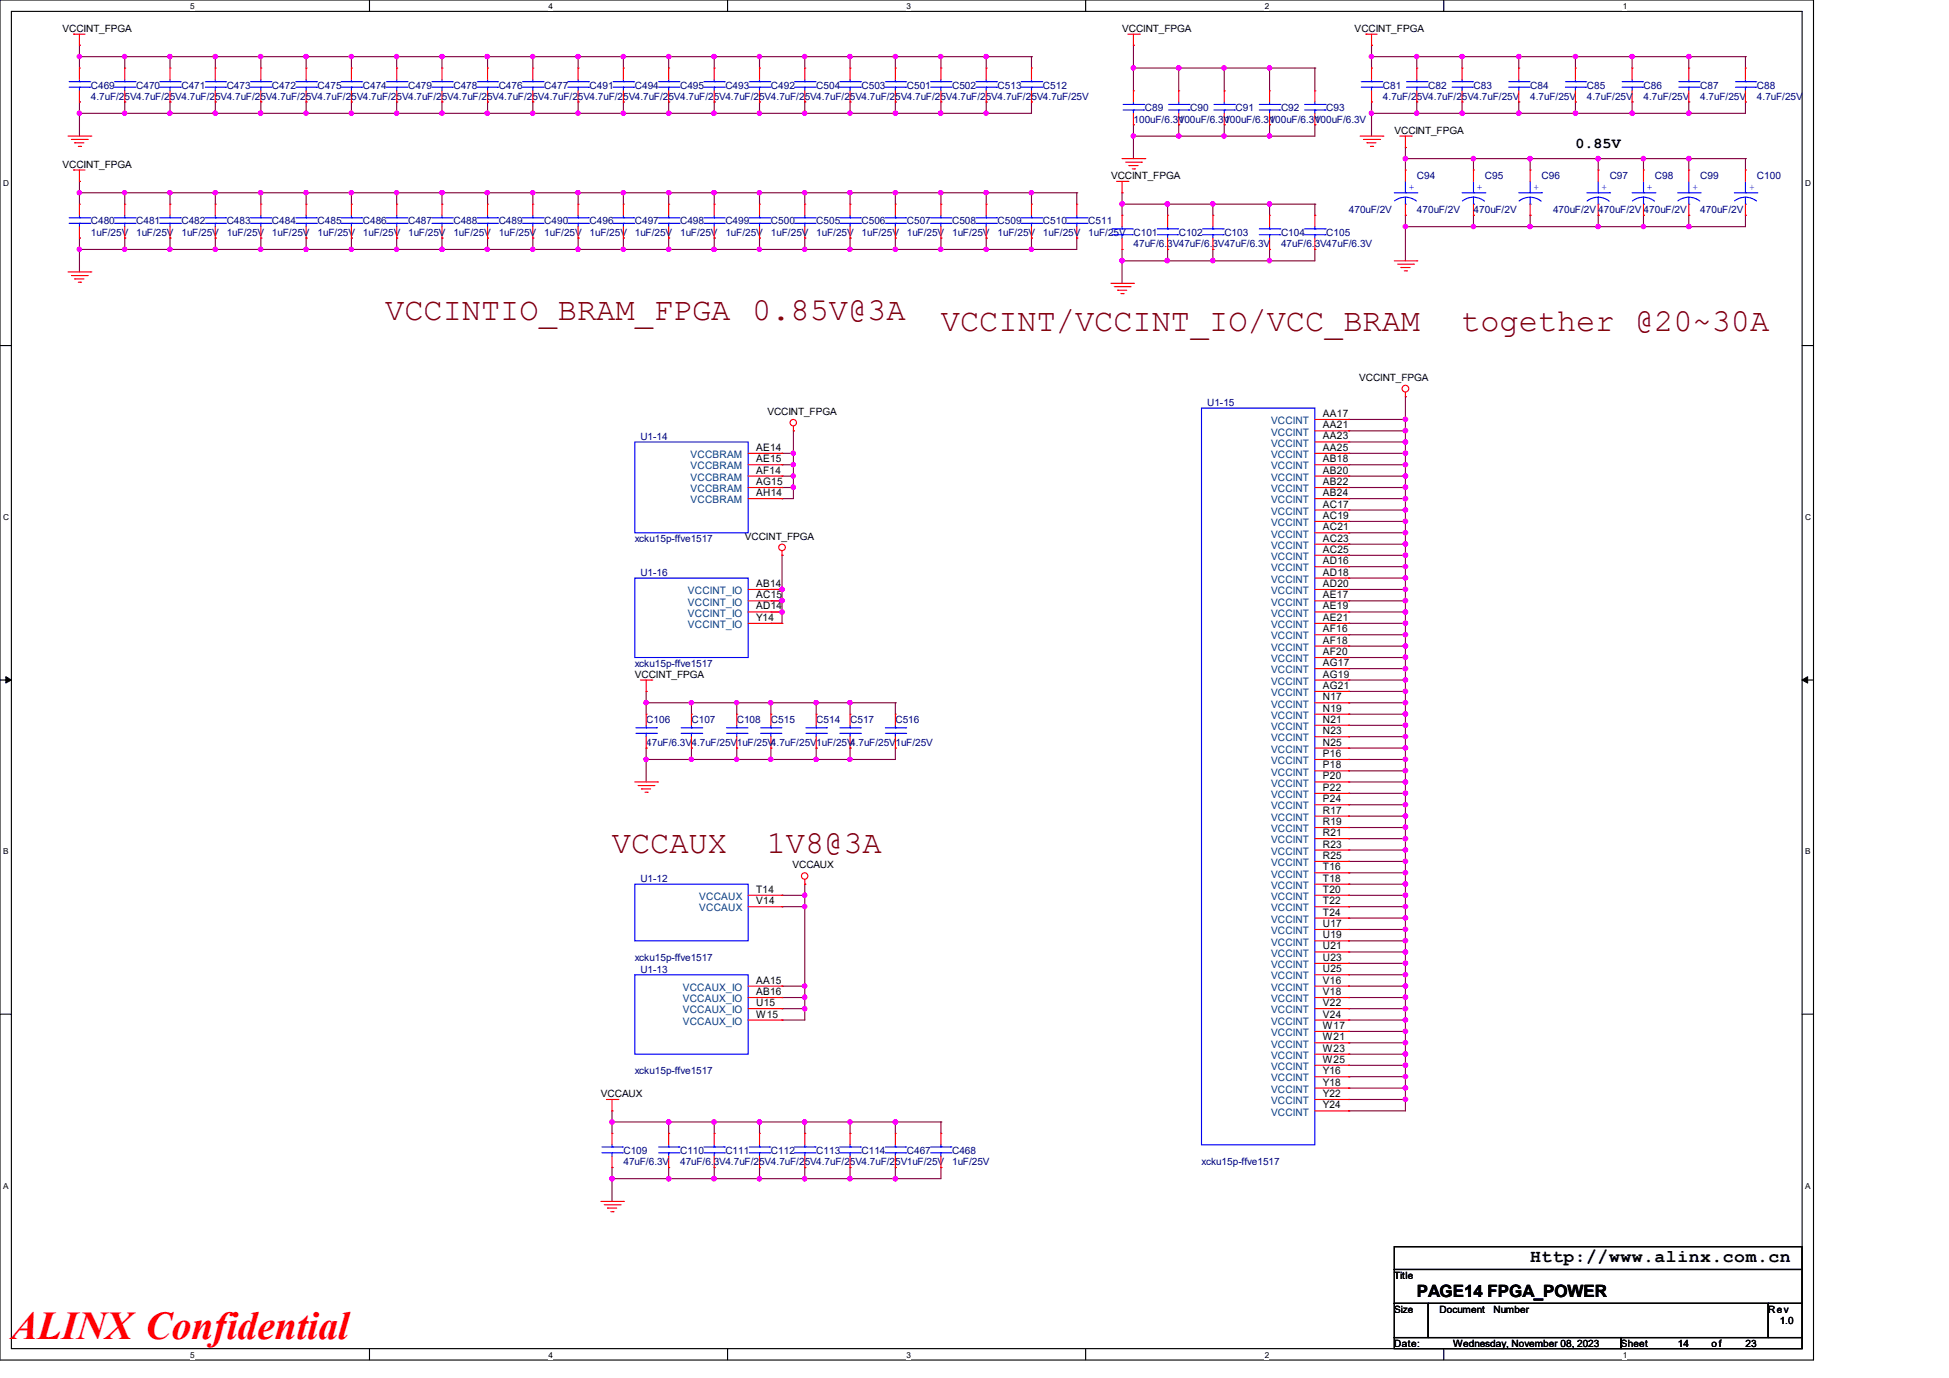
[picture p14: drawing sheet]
<svg xmlns="http://www.w3.org/2000/svg" width="297mm" height="210mm" viewBox="0 0 297 210" stroke-linecap="round" stroke-linejoin="round" font-family="sans-serif">
<defs><g id="words">
<text font-size="6" fill="#f00" x="1.7" y="204">ALINX Confidential</text>
<g font-size="4.9" fill="#800000">
<text x="58.7" y="48.8">VCCINTIO_BRAM_FPGA 0.85V@3A</text>
<text x="143.4" y="50.5">VCCINT/VCCINT_IO/VCC_BRAM</text>
<text x="222.7" y="50.5">together @20~30A</text>
<text x="93.3" y="130">VCCAUX</text>
<text x="116.8" y="130">1V8@3A</text>
</g>
<text font-size="2.8" x="233.2" y="192.3">Http://www.alinx.com.cn</text>
<text font-size="2.6" x="215.9" y="197.6">PAGE14 FPGA_POWER</text>
<text font-size="2.3" x="240.1" y="22.6">0.85V</text>
<g font-size="1.6" fill="#004080">
<text x="193.7" y="64.6">VCCINT</text>
<text x="105.2" y="69.8">VCCBRAM</text>
<text x="105.2" y="71.5">VCCBRAM</text>
<text x="193.7" y="66.4">VCCINT</text>
<text x="193.7" y="68.1">VCCINT</text>
<text x="193.7" y="69.8">VCCINT</text>
<text x="193.7" y="71.5">VCCINT</text>
<text x="105.2" y="73.3">VCCBRAM</text>
<text x="105.2" y="75">VCCBRAM</text>
<text x="105.2" y="76.7">VCCBRAM</text>
<text x="193.7" y="73.3">VCCINT</text>
<text x="193.7" y="75">VCCINT</text>
<text x="193.7" y="76.7">VCCINT</text>
<text x="193.7" y="78.4">VCCINT</text>
<text x="193.7" y="80.2">VCCINT</text>
<text x="193.7" y="81.9">VCCINT</text>
<text x="193.7" y="83.7">VCCINT</text>
<text x="193.7" y="85.3">VCCINT</text>
<text x="193.7" y="87.1">VCCINT</text>
<text x="193.7" y="88.8">VCCINT</text>
<text x="104.8" y="90.6">VCCINT_IO</text>
<text x="104.8" y="92.3">VCCINT_IO</text>
<text x="104.8" y="94">VCCINT_IO</text>
<text x="104.8" y="95.7">VCCINT_IO</text>
<text x="193.7" y="90.6">VCCINT</text>
<text x="193.7" y="92.3">VCCINT</text>
<text x="193.7" y="94">VCCINT</text>
<text x="193.7" y="95.7">VCCINT</text>
<text x="193.7" y="97.5">VCCINT</text>
<text x="193.7" y="99.2">VCCINT</text>
<text x="193.7" y="100.9">VCCINT</text>
<text x="193.7" y="102.6">VCCINT</text>
<text x="193.7" y="104.4">VCCINT</text>
<text x="193.7" y="106.1">VCCINT</text>
<text x="193.7" y="107.8">VCCINT</text>
<text x="193.7" y="109.6">VCCINT</text>
<text x="193.7" y="111.3">VCCINT</text>
<text x="193.7" y="113">VCCINT</text>
<text x="193.7" y="114.7">VCCINT</text>
<text x="193.7" y="116.5">VCCINT</text>
<text x="193.7" y="118.2">VCCINT</text>
<text x="193.7" y="119.9">VCCINT</text>
<text x="193.7" y="121.6">VCCINT</text>
<text x="193.7" y="123.4">VCCINT</text>
<text x="193.7" y="125.1">VCCINT</text>
<text x="193.7" y="126.8">VCCINT</text>
<text x="193.7" y="128.5">VCCINT</text>
<text x="193.7" y="130.3">VCCINT</text>
<text x="193.7" y="132">VCCINT</text>
<text x="106.6" y="137.2">VCCAUX</text>
<text x="193.7" y="133.7">VCCINT</text>
<text x="193.7" y="135.5">VCCINT</text>
<text x="193.7" y="137.2">VCCINT</text>
<text x="106.6" y="138.9">VCCAUX</text>
<text x="193.7" y="138.9">VCCINT</text>
<text x="193.7" y="140.6">VCCINT</text>
<text x="193.7" y="142.4">VCCINT</text>
<text x="193.7" y="144.1">VCCINT</text>
<text x="193.7" y="145.8">VCCINT</text>
<text x="193.7" y="147.5">VCCINT</text>
<text x="193.7" y="149.3">VCCINT</text>
<text x="104.1" y="151">VCCAUX_IO</text>
<text x="104.1" y="152.7">VCCAUX_IO</text>
<text x="104.1" y="154.4">VCCAUX_IO</text>
<text x="193.7" y="151">VCCINT</text>
<text x="193.7" y="152.7">VCCINT</text>
<text x="193.7" y="154.4">VCCINT</text>
<text x="104.1" y="156.2">VCCAUX_IO</text>
<text x="193.7" y="156.2">VCCINT</text>
<text x="193.7" y="157.9">VCCINT</text>
<text x="193.7" y="159.6">VCCINT</text>
<text x="193.7" y="161.4">VCCINT</text>
<text x="193.7" y="163.1">VCCINT</text>
<text x="193.7" y="164.8">VCCINT</text>
<text x="193.7" y="166.5">VCCINT</text>
<text x="193.7" y="168.3">VCCINT</text>
<text x="193.7" y="170">VCCINT</text>
</g>
<g font-size="1.6">
<text x="201.6" y="63.5">AA17</text>
<text x="201.6" y="65.3">AA21</text>
<text x="115.2" y="68.7">AE14</text>
<text x="115.2" y="70.4">AE15</text>
<text x="201.6" y="67">AA23</text>
<text x="201.6" y="68.7">AA25</text>
<text x="201.6" y="70.4">AB18</text>
<text x="115.2" y="72.2">AF14</text>
<text x="115.2" y="73.9">AG15</text>
<text x="115.2" y="75.6">AH14</text>
<text x="201.6" y="72.2">AB20</text>
<text x="201.6" y="73.9">AB22</text>
<text x="201.6" y="75.6">AB24</text>
<text x="201.6" y="77.3">AC17</text>
<text x="201.6" y="79.1">AC19</text>
<text x="201.6" y="80.8">AC21</text>
<text x="201.6" y="82.6">AC23</text>
<text x="115.2" y="89.5">AB14</text>
<text x="201.6" y="84.2">AC25</text>
<text x="201.6" y="86">AD16</text>
<text x="201.6" y="87.7">AD18</text>
<text x="201.6" y="89.5">AD20</text>
<text x="115.2" y="91.2">AC15</text>
<text x="115.2" y="92.9">AD14</text>
<text x="115.2" y="94.6">Y14</text>
<text x="201.6" y="91.2">AE17</text>
<text x="201.6" y="92.9">AE19</text>
<text x="201.6" y="94.6">AE21</text>
<text x="201.6" y="96.4">AF16</text>
<text x="201.6" y="98.1">AF18</text>
<text x="201.6" y="99.8">AF20</text>
<text x="201.6" y="101.5">AG17</text>
<text x="201.6" y="103.3">AG19</text>
<text x="201.6" y="105">AG21</text>
<text x="201.6" y="106.7">N17</text>
<text x="201.6" y="108.5">N19</text>
<text x="201.6" y="110.2">N21</text>
<text x="201.6" y="111.9">N23</text>
<text x="201.6" y="113.6">N25</text>
<text x="201.6" y="115.4">P16</text>
<text x="201.6" y="117.1">P18</text>
<text x="201.6" y="118.8">P20</text>
<text x="201.6" y="120.5">P22</text>
<text x="201.6" y="122.3">P24</text>
<text x="201.6" y="124">R17</text>
<text x="201.6" y="125.7">R19</text>
<text x="201.6" y="127.4">R21</text>
<text x="201.6" y="129.2">R23</text>
<text x="201.6" y="130.9">R25</text>
<text x="115.2" y="136.1">T14</text>
<text x="115.2" y="137.8">V14</text>
<text x="201.6" y="132.6">T16</text>
<text x="201.6" y="134.4">T18</text>
<text x="201.6" y="136.1">T20</text>
<text x="201.6" y="137.8">T22</text>
<text x="201.6" y="139.5">T24</text>
<text x="201.6" y="141.3">U17</text>
<text x="201.6" y="143">U19</text>
<text x="115.2" y="149.9">AA15</text>
<text x="201.6" y="144.7">U21</text>
<text x="201.6" y="146.4">U23</text>
<text x="201.6" y="148.2">U25</text>
<text x="201.6" y="149.9">V16</text>
<text x="115.2" y="151.6">AB16</text>
<text x="115.2" y="153.3">U15</text>
<text x="115.2" y="155.1">W15</text>
<text x="201.6" y="151.6">V18</text>
<text x="201.6" y="153.3">V22</text>
<text x="201.6" y="155.1">V24</text>
<text x="201.6" y="156.8">W17</text>
<text x="201.6" y="158.5">W21</text>
<text x="201.6" y="160.3">W23</text>
<text x="201.6" y="162">W25</text>
<text x="201.6" y="163.7">Y16</text>
<text x="201.6" y="165.4">Y18</text>
<text x="201.6" y="167.2">Y22</text>
<text x="201.6" y="168.9">Y24</text>
</g>
<g font-size="1.5">
<text x="9.5" y="4.9">VCCINT_FPGA</text>
<text x="171" y="4.9">VCCINT_FPGA</text>
<text x="206.4" y="4.9">VCCINT_FPGA</text>
<text x="212.5" y="20.4">VCCINT_FPGA</text>
<text x="9.5" y="25.6">VCCINT_FPGA</text>
<text x="169.3" y="27.3">VCCINT_FPGA</text>
<text x="207.1" y="58">VCCINT_FPGA</text>
<text x="116.9" y="63.2">VCCINT_FPGA</text>
<text x="113.5" y="82.3">VCCINT_FPGA</text>
<text x="96.7" y="103.3">VCCINT_FPGA</text>
<text x="120.7" y="132.3">VCCAUX</text>
<text x="91.6" y="167.2">VCCAUX</text>
<text x="212.5" y="194.9">Title</text>
<text x="212.5" y="200">Size</text>
<text x="219.4" y="200">Document</text>
<text x="227.6" y="200">Number</text>
<text x="269.4" y="200">Rev</text>
<text x="271.2" y="201.8">1.0</text>
<text x="212.5" y="205.2">Date:</text>
<text x="221.5" y="205.2">Wednesday, November 08, 2023</text>
<text x="247" y="205.2">Sheet</text>
<text x="255.7" y="205.2">14</text>
<text x="260.8" y="205.2">of</text>
<text x="266" y="205.2">23</text>
</g>
<g font-size="1.5" fill="#000080">
<text x="13.8" y="13.5">C469</text>
<text x="13.8" y="15.2">4.7uF/25V4.7uF/25V4.7uF/25V4.7uF/25V4.7uF/25V4.7uF/25V4.7uF/25V4.7uF/25V4.7uF/25V4.7uF/25V4.7uF/25V4.7uF/25V4.7uF/25V4.7uF/25V4.7uF/25V4.7uF/25V4.7uF/25V4.7uF/25V4.7uF/25V4.7uF/25V4.7uF/25V4.7uF/25V</text>
<text x="20.7" y="13.5">C470</text>
<text x="27.6" y="13.5">C471</text>
<text x="34.5" y="13.5">C473</text>
<text x="41.4" y="13.5">C472</text>
<text x="48.4" y="13.5">C475</text>
<text x="55.3" y="13.5">C474</text>
<text x="62.2" y="13.5">C479</text>
<text x="69.1" y="13.5">C478</text>
<text x="76" y="13.5">C476</text>
<text x="82.9" y="13.5">C477</text>
<text x="89.8" y="13.5">C491</text>
<text x="96.7" y="13.5">C494</text>
<text x="103.6" y="13.5">C495</text>
<text x="110.5" y="13.5">C493</text>
<text x="117.5" y="13.5">C492</text>
<text x="124.4" y="13.5">C504</text>
<text x="131.3" y="13.5">C503</text>
<text x="138.2" y="13.5">C501</text>
<text x="145.1" y="13.5">C502</text>
<text x="152" y="13.5">C513</text>
<text x="158.9" y="13.5">C512</text>
<text x="174.5" y="16.9">C89</text>
<text x="181.4" y="16.9">C90</text>
<text x="188.3" y="16.9">C91</text>
<text x="195.2" y="16.9">C92</text>
<text x="202.1" y="16.9">C93</text>
<text x="210.7" y="13.5">C81</text>
<text x="210.7" y="15.2">4.7uF/25V4.7uF/25V4.7uF/25V</text>
<text x="217.6" y="13.5">C82</text>
<text x="224.5" y="13.5">C83</text>
<text x="233.2" y="13.5">C84</text>
<text x="233.2" y="15.2">4.7uF/25V</text>
<text x="241.8" y="13.5">C85</text>
<text x="241.8" y="15.2">4.7uF/25V</text>
<text x="250.5" y="13.5">C86</text>
<text x="250.5" y="15.2">4.7uF/25V</text>
<text x="259.1" y="13.5">C87</text>
<text x="259.1" y="15.2">4.7uF/25V</text>
<text x="267.7" y="13.5">C88</text>
<text x="267.7" y="15.2">4.7uF/25V</text>
<text x="172.7" y="18.7">100uF/6.3V</text>
<text x="179.6" y="18.7">100uF/6.3V</text>
<text x="186.6" y="18.7">100uF/6.3V</text>
<text x="193.5" y="18.7">100uF/6.3V</text>
<text x="200.4" y="18.7">100uF/6.3V</text>
<text x="215.9" y="27.3">C94</text>
<text x="226.3" y="27.3">C95</text>
<text x="234.9" y="27.3">C96</text>
<text x="245.3" y="27.3">C97</text>
<text x="252.2" y="27.3">C98</text>
<text x="259.1" y="27.3">C99</text>
<text x="267.7" y="27.3">C100</text>
<text x="13.8" y="34.2">C480</text>
<text x="13.8" y="35.9">1uF/25V</text>
<text x="20.7" y="34.2">C481</text>
<text x="20.7" y="35.9">1uF/25V</text>
<text x="27.6" y="34.2">C482</text>
<text x="27.6" y="35.9">1uF/25V</text>
<text x="34.5" y="34.2">C483</text>
<text x="34.5" y="35.9">1uF/25V</text>
<text x="41.4" y="34.2">C484</text>
<text x="41.4" y="35.9">1uF/25V</text>
<text x="48.4" y="34.2">C485</text>
<text x="48.4" y="35.9">1uF/25V</text>
<text x="55.3" y="34.2">C486</text>
<text x="55.3" y="35.9">1uF/25V</text>
<text x="62.2" y="34.2">C487</text>
<text x="62.2" y="35.9">1uF/25V</text>
<text x="69.1" y="34.2">C488</text>
<text x="69.1" y="35.9">1uF/25V</text>
<text x="76" y="34.2">C489</text>
<text x="76" y="35.9">1uF/25V</text>
<text x="82.9" y="34.2">C490</text>
<text x="82.9" y="35.9">1uF/25V</text>
<text x="89.8" y="34.2">C496</text>
<text x="89.8" y="35.9">1uF/25V</text>
<text x="96.7" y="34.2">C497</text>
<text x="96.7" y="35.9">1uF/25V</text>
<text x="103.6" y="34.2">C498</text>
<text x="103.6" y="35.9">1uF/25V</text>
<text x="110.5" y="34.2">C499</text>
<text x="110.5" y="35.9">1uF/25V</text>
<text x="117.5" y="34.2">C500</text>
<text x="117.5" y="35.9">1uF/25V</text>
<text x="124.4" y="34.2">C505</text>
<text x="124.4" y="35.9">1uF/25V</text>
<text x="131.3" y="34.2">C506</text>
<text x="131.3" y="35.9">1uF/25V</text>
<text x="138.2" y="34.2">C507</text>
<text x="138.2" y="35.9">1uF/25V</text>
<text x="145.1" y="34.2">C508</text>
<text x="145.1" y="35.9">1uF/25V</text>
<text x="152" y="34.2">C509</text>
<text x="152" y="35.9">1uF/25V</text>
<text x="158.9" y="34.2">C510</text>
<text x="158.9" y="35.9">1uF/25V</text>
<text x="165.8" y="34.2">C511</text>
<text x="165.8" y="35.9">1uF/25V</text>
<text x="172.7" y="35.9">C101</text>
<text x="179.6" y="35.9">C102</text>
<text x="186.6" y="35.9">C103</text>
<text x="195.2" y="35.9">C104</text>
<text x="202.1" y="35.9">C105</text>
<text x="205.5" y="32.5">470uF/2V</text>
<text x="215.9" y="32.5">470uF/2V</text>
<text x="224.5" y="32.5">470uF/2V</text>
<text x="236.7" y="32.5">470uF/2V 470uF/2V 470uF/2V</text>
<text x="259.1" y="32.5">470uF/2V</text>
<text x="172.7" y="37.7">47uF/6.3V47uF/6.3V47uF/6.3V</text>
<text x="195.2" y="37.7">47uF/6.3V47uF/6.3V</text>
<text x="183.9" y="61.8">U1-15</text>
<text x="97.6" y="67.1">U1-14</text>
<text x="96.7" y="82.6">xcku15p-ffve1517</text>
<text x="97.6" y="87.8">U1-16</text>
<text x="96.7" y="101.6">xcku15p-ffve1517</text>
<text x="98.5" y="110.2">C106</text>
<text x="98.5" y="113.7">47uF/6.3V4.7uF/25V1uF/25V4.7uF/25V1uF/25V4.7uF/25V1uF/25V</text>
<text x="105.4" y="110.2">C107</text>
<text x="112.3" y="110.2">C108</text>
<text x="117.5" y="110.2">C515</text>
<text x="124.4" y="110.2">C514</text>
<text x="129.5" y="110.2">C517</text>
<text x="136.4" y="110.2">C516</text>
<text x="97.6" y="134.4">U1-12</text>
<text x="96.7" y="146.5">xcku15p-ffve1517</text>
<text x="97.6" y="148.2">U1-13</text>
<text x="96.7" y="163.7">xcku15p-ffve1517</text>
<text x="95" y="175.9">C109</text>
<text x="95" y="177.6">47uF/6.3V</text>
<text x="103.6" y="175.9">C110</text>
<text x="103.6" y="177.6">47uF/6.3V4.7uF/25V4.7uF/25V4.7uF/25V4.7uF/25V1uF/25V</text>
<text x="110.5" y="175.9">C111</text>
<text x="117.5" y="175.9">C112</text>
<text x="124.4" y="175.9">C113</text>
<text x="131.3" y="175.9">C114</text>
<text x="138.2" y="175.9">C467</text>
<text x="145.1" y="175.9">C468</text>
<text x="145.1" y="177.6">1uF/25V</text>
<text x="183.1" y="177.6">xcku15p-ffve1517</text>
</g>
<g font-size="1.4" fill="#00f">
<text x="214.7" y="29">+</text>
<text x="225" y="29">+</text>
<text x="233.7" y="29">+</text>
<text x="244" y="29">+</text>
<text x="250.9" y="29">+</text>
<text x="257.9" y="29">+</text>
<text x="266.5" y="29">+</text>
</g>
<g font-size="1.3">
<text x="29" y="1.3">5</text>
<text x="83.6" y="1.3">4</text>
<text x="138.1" y="1.3">3</text>
<text x="192.7" y="1.3">2</text>
<text x="247.3" y="1.3">1</text>
<text x=".5" y="28.3">D</text>
<text x="275.1" y="28.3">D</text>
<text x=".5" y="79.2">C</text>
<text x="275.1" y="79.2">C</text>
<text x=".5" y="130.2">B</text>
<text x="275.1" y="130.2">B</text>
<text x=".5" y="181.1">A</text>
<text x="275.1" y="181.1">A</text>
<text x="29" y="206.9">5</text>
<text x="83.6" y="206.9">4</text>
<text x="138.1" y="206.9">3</text>
<text x="192.7" y="206.9">2</text>
<text x="247.3" y="206.9">1</text>
</g>
</g></defs>
<path d="M0 0h276.4v207.3h-276.4zM1.7 1.7h272.9v203.8h-272.9z" fill="none" stroke="#000" stroke-width=".17"/>
<g fill="#fff">
<path d="M29 .2h.7v1.4h-.7z"/>
<path d="M29 205.7h.7v1.4h-.7z"/>
</g>
<path d="M56.3 0v1.7M56.3 205.5v1.8" fill="none" stroke="#000" stroke-width=".17"/>
<g fill="#fff">
<path d="M83.6 .2h.6v1.4h-.6z"/>
<path d="M83.6 205.7h.6v1.4h-.6z"/>
</g>
<path d="M110.9 0v1.7M110.9 205.5v1.8" fill="none" stroke="#000" stroke-width=".17"/>
<g fill="#fff">
<path d="M138.1 .2h.7v1.4h-.7z"/>
<path d="M138.1 205.7h.7v1.4h-.7z"/>
</g>
<path d="M165.4 0v1.7M165.4 205.5v1.8" fill="none" stroke="#000" stroke-width=".17"/>
<g fill="#fff">
<path d="M192.7 .2h.7v1.4h-.7z"/>
<path d="M192.7 205.7h.7v1.4h-.7z"/>
</g>
<path d="M220 0v1.7M220 205.5v1.8" fill="none" stroke="#000" stroke-width=".17"/>
<g fill="#fff">
<path d="M247.3 .2h.6v1.4h-.6z"/>
<path d="M247.3 205.7h.6v1.4h-.6z"/>
<path d="M.5 27.2h.9v1.4h-.9z"/>
<path d="M275.1 27.2h.9v1.4h-.9z"/>
<path d="M.5 78.1h.9v1.4h-.9z"/>
<path d="M275.1 78.1h.9v1.4h-.9z"/>
</g>
<path d="M0 52.7h1.7M274.6 52.7h1.8" fill="none" stroke="#000" stroke-width=".17"/>
<g fill="#fff">
<path d="M.5 129.1h.8v1.4h-.8z"/>
<path d="M275.1 129.1h.8v1.4h-.8z"/>
</g>
<path d="M0 103.6h1.7M274.6 103.6h1.8" fill="none" stroke="#000" stroke-width=".17"/>
<path d="M.9 103.1l.8 .5-.8 .5zM274.6 103.6l.9-.5v1z" fill="#000" stroke="#000" stroke-width=".15"/>
<g fill="#fff">
<path d="M.5 180h.8v1.4h-.8z"/>
<path d="M275.1 180h.8v1.4h-.8z"/>
</g>
<path d="M0 154.6h1.7M274.6 154.6h1.8M212.5 190h62.1v3.5h-62.1zM212.5 193.5h62.1v5.1h-62.1zM212.5 198.6h5.1v5.2h-5.1zM217.6 198.6h51.9v5.2h-51.9zM269.5 198.6h5.1v5.2h-5.1zM212.5 203.8h34.5v1.7h-34.5zM247 203.8h27.6v1.7h-27.6z" fill="none" stroke="#000" stroke-width=".17"/>
<g fill="none" stroke="#800040" stroke-width=".17">
<path d="M12.1 8.6h.1M12.1 6.9h.1M12.1 15.5h.1M12.1 17.3h.1M12.1 8.6h145.1M12.1 6.9v3.5M12.1 15.5v5.2M19 8.6h.1M19 15.5h.1M19 17.3h.1M19 8.6v1.8M19 15.5v1.8"/>
<path d="M25.9 8.6h.1M25.9 15.5h.1M25.9 17.3h.1M25.9 8.6v1.8M25.9 15.5v1.8M32.8 8.6h.1M32.8 15.5h.1M32.8 17.3h.1M32.8 8.6v1.8M32.8 15.5v1.8M39.8 8.6h.1M39.8 15.5h.1"/>
<path d="M39.8 17.3h.1M39.8 8.6v1.8M39.8 15.5v1.8M46.7 8.6h.1M46.7 17.3h.1M46.7 15.5h.1M46.7 8.6v1.8M46.7 15.5v1.8M53.6 8.6h.1M53.6 15.5h.1M53.6 17.3h.1M53.6 8.6v1.8"/>
<path d="M53.6 15.5v1.8M60.5 8.6h.1M60.5 17.3h.1M60.5 15.5h.1M60.5 8.6v1.8M60.5 15.5v1.8M67.4 8.6h.1M67.4 17.3h.1M67.4 15.5h.1M67.4 8.6v1.8M67.4 15.5v1.8M74.3 8.6h.1"/>
<path d="M74.3 15.5h.1M74.3 17.3h.1M74.3 8.6v1.8M74.3 15.5v1.8M81.2 8.6h.1M81.2 15.5h.1M81.2 17.3h.1M81.2 8.6v1.8M81.2 15.5v1.8M88.1 8.6h.1M88.1 15.5h.1M88.1 17.3h.1"/>
<path d="M88.1 8.6v1.8M88.1 15.5v1.8M95 8.6h.1M95 15.5h.1M95 17.3h.1M95 8.6v1.8M95 15.5v1.8M101.9 8.6h.1M101.9 17.3h.1M101.9 15.5h.1M101.9 8.6v1.8M101.9 15.5v1.8"/>
<path d="M108.8 8.6h.1M108.8 17.3h.1M108.8 15.5h.1M108.8 8.6v1.8M108.8 15.5v1.8M115.7 8.6h.1M115.7 15.5h.1M115.7 17.3h.1M115.7 8.6v1.8M115.7 15.5v1.8M122.6 8.6h.1M122.6 17.3h.1"/>
<path d="M122.6 15.5h.1M122.6 8.6v1.8M122.6 15.5v1.8M129.5 8.6h.1M129.5 17.3h.1M129.5 15.5h.1M129.5 8.6v1.8M129.5 15.5v1.8M136.4 8.6h.1M136.4 15.5h.1M136.4 17.3h.1M136.4 8.6v1.8"/>
<path d="M136.4 15.5v1.8M143.4 8.6h.1M143.4 15.5h.1M143.4 17.3h.1M143.4 8.6v1.8M143.4 15.5v1.8M150.3 8.6h.1M150.3 17.3h.1M150.3 15.5h.1M150.3 8.6v1.8M150.3 15.5v1.8M157.2 15.5h.1"/>
<path d="M157.2 8.6h.1M157.2 15.5v1.8h-145.1M157.2 8.6v1.8M172.7 10.4h.1M172.7 19h.1M172.7 6.9h.1M172.7 6.9v6.9M172.7 19v5.2M172.7 10.4h27.7M179.6 10.4h.1M179.6 19h.1M179.6 10.4v3.4"/>
<path d="M179.6 19v1.7M186.6 10.4h.1M186.6 19h.1M186.6 10.4v3.4M186.6 19v1.7M193.5 10.4h.1M193.5 19h.1M193.5 10.4v3.4M193.5 19v1.7M200.4 10.4h.1M200.4 19h.1M200.4 10.4v3.4"/>
<path d="M200.4 19v1.7h-27.7M209 8.6h.1M209 15.5h.1M209 17.3h.1M209 6.9h.1M209 6.9v3.5M209 15.5v5.2M209 8.6h57M215.9 8.6h.1M215.9 15.5h.1M215.9 17.3h.1M215.9 8.6v1.8"/>
<path d="M215.9 15.5v1.8M222.8 8.6h.1M222.8 15.5h.1M222.8 17.3h.1M222.8 8.6v1.8M222.8 15.5v1.8M231.4 8.6h.1M231.4 15.5h.1M231.4 17.3h.1M231.4 8.6v1.8M231.4 15.5v1.8M240.1 8.6h.1"/>
<path d="M240.1 15.5h.1M240.1 17.3h.1M240.1 8.6v1.8M240.1 15.5v1.8M248.7 8.6h.1M248.7 15.5h.1M248.7 17.3h.1M248.7 8.6v1.8M248.7 15.5v1.8M257.3 8.6h.1M257.3 15.5h.1M257.3 17.3h.1"/>
<path d="M257.3 8.6v1.8M257.3 15.5v1.8M266 8.6h.1M266 15.5h.1M266 8.6v1.8M266 15.5v1.8h-57M12.1 29.4h.1M12.1 27.6h.1M12.1 38h.1M12.1 36.3h.1M12.1 27.6v3.5M12.1 36.3v5.1"/>
<path d="M12.1 29.4h152M19 29.4h.1M19 38h.1M19 36.3h.1M19 29.4v1.7M19 36.3v1.7M25.9 29.4h.1M25.9 36.3h.1M25.9 38h.1M25.9 29.4v1.7M25.9 36.3v1.7M32.8 29.4h.1"/>
<path d="M32.8 36.3h.1M32.8 38h.1M32.8 29.4v1.7M32.8 36.3v1.7M39.8 29.4h.1M39.8 36.3h.1M39.8 38h.1M39.8 29.4v1.7M39.8 36.3v1.7M46.7 29.4h.1M46.7 36.3h.1M46.7 38h.1"/>
<path d="M46.7 29.4v1.7M46.7 36.3v1.7M53.6 38h.1M53.6 36.3h.1M53.6 29.4h.1M53.6 29.4v1.7M53.6 36.3v1.7M60.5 29.4h.1M60.5 36.3h.1M60.5 38h.1M60.5 29.4v1.7M60.5 36.3v1.7"/>
<path d="M67.4 29.4h.1M67.4 36.3h.1M67.4 38h.1M67.4 29.4v1.7M67.4 36.3v1.7M74.3 29.4h.1M74.3 36.3h.1M74.3 38h.1M74.3 29.4v1.7M74.3 36.3v1.7M81.2 29.4h.1M81.2 36.3h.1"/>
<path d="M81.2 38h.1M81.2 29.4v1.7M81.2 36.3v1.7M88.1 29.4h.1M88.1 36.3h.1M88.1 38h.1M88.1 29.4v1.7M88.1 36.3v1.7M95 29.4h.1M95 36.3h.1M95 38h.1M95 29.4v1.7"/>
<path d="M95 36.3v1.7M101.9 29.4h.1M101.9 36.3h.1M101.9 38h.1M101.9 29.4v1.7M101.9 36.3v1.7M108.8 38h.1M108.8 36.3h.1M108.8 29.4h.1M108.8 29.4v1.7M108.8 36.3v1.7M115.7 29.4h.1"/>
<path d="M115.7 36.3h.1M115.7 38h.1M115.7 29.4v1.7M115.7 36.3v1.7M122.6 29.4h.1M122.6 38h.1M122.6 36.3h.1M122.6 29.4v1.7M122.6 36.3v1.7M129.5 29.4h.1M129.5 36.3h.1M129.5 38h.1"/>
<path d="M129.5 29.4v1.7M129.5 36.3v1.7M136.4 29.4h.1M136.4 36.3h.1M136.4 38h.1M136.4 29.4v1.7M136.4 36.3v1.7M143.4 29.4h.1M143.4 36.3h.1M143.4 38h.1M143.4 29.4v1.7M143.4 36.3v1.7"/>
<path d="M150.3 29.4h.1M150.3 36.3h.1M150.3 38h.1M150.3 29.4v1.7M150.3 36.3v1.7M157.2 29.4h.1M157.2 38h.1M157.2 36.3h.1M157.2 29.4v1.7M157.2 36.3v1.7M164.1 29.4h.1M164.1 36.3h.1"/>
<path d="M164.1 36.3v1.7h-152M164.1 29.4v1.7M171 39.8h.1M171 31.1h.1M171 38h.1M171 29.4h.1M171 29.4v3.4M171 38v5.2M171 31.1h29.4M172.7 20.7h.1M177.9 38h.1M177.9 31.1h.1"/>
<path d="M177.9 39.8h.1M177.9 31.1v1.7M177.9 38v1.8M179.6 20.7h.1M184.8 31.1h.1M184.8 38h.1M184.8 39.8h.1M184.8 31.1v1.7M184.8 38v1.8M186.6 20.7h.1M193.5 38h.1M193.5 31.1h.1"/>
<path d="M193.5 39.8h.1M193.5 20.7h.1M193.5 31.1v1.7M193.5 38v1.8M200.4 31.1h.1M200.4 38h.1M200.4 38v1.8h-29.4M200.4 31.1v1.7M214.2 22.5h.1M214.2 24.2h.1M214.2 34.5h.1M214.2 32.8h.1"/>
<path d="M214.2 22.5v3.4M214.2 32.8v7M214.2 24.2h51.8M224.5 24.2h.1M224.5 34.5h.1M224.5 32.8h.1M224.5 24.2v1.7M224.5 32.8v1.7M233.2 24.2h.1M233.2 32.8h.1M233.2 34.5h.1M233.2 24.2v1.7"/>
<path d="M233.2 32.8v1.7M243.5 24.2h.1M243.5 32.8h.1M243.5 34.5h.1M243.5 24.2v1.7M243.5 32.8v1.7M250.4 24.2h.1M250.4 32.8h.1M250.4 34.5h.1M250.4 24.2v1.7M250.4 32.8v1.7M257.3 24.2h.1"/>
<path d="M257.3 34.5h.1M257.3 32.8h.1M257.3 24.2v1.7M257.3 32.8v1.7M266 24.2h.1M266 32.8h.1M266 24.2v1.7M266 32.8v1.7h-51.8M119.2 69.1h.1M119.2 70.8h.1M119.2 72.6h.1M119.2 74.3h.1"/>
<path d="M119.2 76h.1M119.2 69.1h1.7M119.2 70.8h1.7M119.2 72.6h1.7M119.2 74.3h1.7M120.9 65.7h.1M120.9 70.8h.1M120.9 72.6h.1M120.9 69.1h.1M120.9 74.3h.1M120.9 65.7v10.3h-1.7M205.5 63.9h.1"/>
<path d="M205.5 65.7h.1M205.5 67.4h.1M205.5 69.1h.1M205.5 70.8h.1M205.5 72.6h.1M205.5 74.3h.1M205.5 76h.1M205.5 77.7h.1M205.5 79.5h.1M205.5 69.1h8.7M205.5 70.8h8.7M205.5 72.6h8.7"/>
<path d="M205.5 74.3h8.7M205.5 63.9h8.7M205.5 65.7h8.7M205.5 67.4h8.7M205.5 76h8.7M205.5 77.7h8.7M205.5 79.5h8.7M214.2 60.5h.1M214.2 65.7h.1M214.2 67.4h.1M214.2 69.1h.1M214.2 70.8h.1"/>
<path d="M214.2 72.6h.1M214.2 74.3h.1M214.2 76h.1M214.2 77.7h.1M214.2 79.5h.1M214.2 63.9h.1M214.2 60.5v108.8h-8.7M117.5 89.8h.1M117.5 91.6h.1M117.5 93.3h.1M117.5 95h.1M117.5 89.8h1.7"/>
<path d="M117.5 91.6h1.7M117.5 93.3h1.7M119.2 84.6h.1M119.2 89.8h.1M119.2 91.6h.1M119.2 93.3h.1M119.2 84.6v10.4h-1.7M205.5 81.2h.1M205.5 82.9h.1M205.5 84.6h.1M205.5 86.4h.1M205.5 88.1h.1"/>
<path d="M205.5 89.8h.1M205.5 91.6h.1M205.5 93.3h.1M205.5 95h.1M205.5 96.7h.1M205.5 98.5h.1M205.5 89.8h8.7M205.5 91.6h8.7M205.5 93.3h8.7M205.5 95h8.7M205.5 81.2h8.7M205.5 82.9h8.7"/>
<path d="M205.5 84.6h8.7M205.5 86.4h8.7M205.5 88.1h8.7M205.5 96.7h8.7M205.5 98.5h8.7M214.2 81.2h.1M214.2 82.9h.1M214.2 84.6h.1M214.2 86.4h.1M214.2 88.1h.1M214.2 89.8h.1M214.2 91.6h.1"/>
<path d="M214.2 93.3h.1M214.2 95h.1M214.2 96.7h.1M214.2 98.5h.1M98.5 105.4h.1M98.5 107.1h.1M98.5 115.7h.1M98.5 114h.1M98.5 107.1h37.9M98.5 105.4v3.4M98.5 114v5.2M105.4 107.1h.1"/>
<path d="M105.4 114h.1M105.4 107.1v1.7M105.4 114v1.7M112.3 107.1h.1M112.3 114h.1M112.3 115.7h.1M112.3 107.1v1.7M112.3 114v1.7M117.5 107.1h.1M117.5 114h.1M117.5 115.7h.1M117.5 107.1v1.7"/>
<path d="M117.5 114v1.7M124.4 114h.1M124.4 107.1h.1M124.4 107.1v1.7M124.4 114v1.7M129.5 107.1h.1M129.5 114h.1M129.5 115.7h.1M129.5 107.1v1.7M129.5 114v1.7M136.4 107.1h.1M136.4 114h.1"/>
<path d="M136.4 114v1.7h-37.9M136.4 107.1v1.7M205.5 100.2h.1M205.5 101.9h.1M205.5 103.6h.1M205.5 105.4h.1M205.5 107.1h.1M205.5 108.8h.1M205.5 110.5h.1M205.5 112.3h.1M205.5 114h.1M205.5 115.7h.1"/>
<path d="M205.5 117.5h.1M205.5 119.2h.1M205.5 100.2h8.7M205.5 101.9h8.7M205.5 103.6h8.7M205.5 105.4h8.7M205.5 107.1h8.7M205.5 108.8h8.7M205.5 110.5h8.7M205.5 112.3h8.7M205.5 114h8.7M205.5 115.7h8.7"/>
<path d="M205.5 117.5h8.7M205.5 119.2h8.7M214.2 100.2h.1M214.2 101.9h.1M214.2 103.6h.1M214.2 105.4h.1M214.2 107.1h.1M214.2 108.8h.1M214.2 110.5h.1M214.2 112.3h.1M214.2 114h.1M214.2 115.7h.1"/>
<path d="M214.2 119.2h.1M214.2 117.5h.1M119.2 136.4h.1M119.2 138.2h.1M119.2 136.4h3.4M119.2 138.2h3.4M122.6 134.7h.1M122.6 136.4h.1M122.6 138.2h.1M122.6 134.7v20.7h-3.4M205.5 120.9h.1M205.5 122.6h.1"/>
<path d="M205.5 124.4h.1M205.5 126.1h.1M205.5 127.8h.1M205.5 129.5h.1M205.5 131.3h.1M205.5 133h.1M205.5 134.7h.1M205.5 136.4h.1M205.5 138.2h.1M205.5 139.9h.1M205.5 136.4h8.7M205.5 138.2h8.7"/>
<path d="M205.5 120.9h8.7M205.5 122.6h8.7M205.5 124.4h8.7M205.5 126.1h8.7M205.5 127.8h8.7M205.5 129.5h8.7M205.5 131.3h8.7M205.5 133h8.7M205.5 134.7h8.7M205.5 139.9h8.7M214.2 120.9h.1M214.2 122.6h.1"/>
<path d="M214.2 124.4h.1M214.2 126.1h.1M214.2 127.8h.1M214.2 129.5h.1M214.2 131.3h.1M214.2 133h.1M214.2 134.7h.1M214.2 136.4h.1M214.2 138.2h.1M214.2 139.9h.1M119.2 155.4h.1M119.2 153.7h.1"/>
<path d="M119.2 152h.1M119.2 150.3h.1M119.2 153.7h3.4M119.2 152h3.4M119.2 150.3h3.4M122.6 153.7h.1M122.6 152h.1M122.6 150.3h.1M205.5 141.6h.1M205.5 143.4h.1M205.5 145.1h.1M205.5 146.8h.1"/>
<path d="M205.5 148.5h.1M205.5 150.3h.1M205.5 152h.1M205.5 153.7h.1M205.5 155.4h.1M205.5 157.2h.1M205.5 158.9h.1M205.5 155.4h8.7M205.5 153.7h8.7M205.5 152h8.7M205.5 141.6h8.7M205.5 143.4h8.7"/>
<path d="M205.5 145.1h8.7M205.5 146.8h8.7M205.5 148.5h8.7M205.5 150.3h8.7M205.5 157.2h8.7M205.5 158.9h8.7M214.2 141.6h.1M214.2 143.4h.1M214.2 145.1h.1M214.2 146.8h.1M214.2 148.5h.1M214.2 150.3h.1"/>
<path d="M214.2 152h.1M214.2 153.7h.1M214.2 155.4h.1M214.2 157.2h.1M214.2 158.9h.1M93.3 169.3h.1M93.3 171h.1M93.3 179.6h.1M93.3 177.9h.1M93.3 171h50.1M93.3 169.3v3.4M93.3 177.9v5.2"/>
<path d="M101.9 171h.1M101.9 177.9h.1M101.9 179.6h.1M101.9 171v1.7M101.9 177.9v1.7M108.8 171h.1M108.8 177.9h.1M108.8 179.6h.1M108.8 171v1.7M108.8 177.9v1.7M115.7 171h.1M115.7 177.9h.1"/>
<path d="M115.7 179.6h.1M115.7 171v1.7M115.7 177.9v1.7M122.6 171h.1M122.6 177.9h.1M122.6 179.6h.1M122.6 171v1.7M122.6 177.9v1.7M129.5 171h.1M129.5 177.9h.1M129.5 179.6h.1M129.5 171v1.7"/>
<path d="M129.5 177.9v1.7M136.4 177.9h.1M136.4 171h.1M136.4 179.6h.1M136.4 171v1.7M136.4 177.9v1.7M143.4 171h.1M143.4 177.9h.1M143.4 177.9v1.7h-50.1M143.4 171v1.7M205.5 160.7h.1M205.5 162.3h.1"/>
<path d="M205.5 164.1h.1M205.5 165.8h.1M205.5 167.6h.1M205.5 169.3h.1M205.5 160.7h8.7M205.5 162.3h8.7M205.5 164.1h8.7M205.5 165.8h8.7M205.5 167.6h8.7M214.2 160.7h.1M214.2 162.3h.1M214.2 164.1h.1"/>
<path d="M214.2 165.8h.1M214.2 167.6h.1"/>
</g>
<g fill="#f0f" stroke="#f0f" stroke-width=".17">
<circle cx="120.9" cy="72.5" r=".32"/>
<circle cx="120.9" cy="69.1" r=".32"/>
<circle cx="120.9" cy="70.8" r=".32"/>
<circle cx="120.9" cy="74.3" r=".33"/>
<circle cx="119.2" cy="89.8" r=".33"/>
<circle cx="119.2" cy="91.5" r=".34"/>
<circle cx="119.2" cy="93.3" r=".34"/>
<circle cx="214.2" cy="105.3" r=".33"/>
<circle cx="214.2" cy="103.6" r=".33"/>
<circle cx="214.2" cy="63.9" r=".33"/>
<circle cx="214.2" cy="65.6" r=".34"/>
<circle cx="214.2" cy="67.4" r=".34"/>
<circle cx="214.2" cy="69.1" r=".33"/>
<circle cx="214.2" cy="70.8" r=".33"/>
<circle cx="214.2" cy="72.5" r=".33"/>
<circle cx="214.2" cy="74.3" r=".34"/>
<circle cx="214.2" cy="76" r=".34"/>
<circle cx="214.2" cy="77.7" r=".33"/>
<circle cx="214.2" cy="79.4" r=".33"/>
<circle cx="214.2" cy="81.2" r=".33"/>
<circle cx="214.2" cy="82.9" r=".34"/>
<circle cx="214.2" cy="84.6" r=".34"/>
<circle cx="214.2" cy="86.3" r=".33"/>
<circle cx="214.2" cy="88.1" r=".33"/>
<circle cx="214.2" cy="89.8" r=".33"/>
<circle cx="214.2" cy="91.5" r=".34"/>
<circle cx="214.2" cy="93.3" r=".34"/>
<circle cx="214.2" cy="95" r=".33"/>
<circle cx="214.2" cy="96.7" r=".33"/>
<circle cx="214.2" cy="98.4" r=".33"/>
<circle cx="214.2" cy="100.2" r=".34"/>
<circle cx="214.2" cy="101.9" r=".34"/>
<circle cx="214.2" cy="107.1" r=".33"/>
<circle cx="214.2" cy="108.8" r=".34"/>
<circle cx="214.2" cy="110.5" r=".34"/>
<circle cx="214.2" cy="112.2" r=".33"/>
<circle cx="214.2" cy="114" r=".33"/>
<circle cx="214.2" cy="115.7" r=".33"/>
<circle cx="214.2" cy="117.4" r=".34"/>
<circle cx="122.6" cy="138.2" r=".32"/>
<circle cx="122.6" cy="136.4" r=".33"/>
<circle cx="122.6" cy="153.7" r=".33"/>
<circle cx="214.2" cy="120.9" r=".33"/>
<circle cx="214.2" cy="119.2" r=".34"/>
<circle cx="214.2" cy="122.6" r=".33"/>
<circle cx="214.2" cy="124.4" r=".33"/>
<circle cx="214.2" cy="126.1" r=".34"/>
<circle cx="214.2" cy="127.8" r=".34"/>
<circle cx="214.2" cy="129.5" r=".33"/>
<circle cx="214.2" cy="131.3" r=".33"/>
<circle cx="214.2" cy="133" r=".33"/>
<circle cx="214.2" cy="134.7" r=".34"/>
<circle cx="214.2" cy="136.4" r=".34"/>
<circle cx="214.2" cy="138.2" r=".33"/>
<circle cx="214.2" cy="139.9" r=".33"/>
<circle cx="214.2" cy="141.6" r=".33"/>
<circle cx="214.2" cy="143.3" r=".34"/>
<circle cx="214.2" cy="145.1" r=".34"/>
<circle cx="214.2" cy="146.8" r=".33"/>
<circle cx="214.2" cy="148.5" r=".33"/>
<circle cx="214.2" cy="150.3" r=".33"/>
<circle cx="214.2" cy="152" r=".34"/>
<circle cx="214.2" cy="153.7" r=".34"/>
<circle cx="214.2" cy="155.4" r=".33"/>
<circle cx="214.2" cy="157.2" r=".33"/>
<circle cx="214.2" cy="158.9" r=".33"/>
<circle cx="214.2" cy="160.6" r=".34"/>
<circle cx="214.2" cy="162.3" r=".34"/>
<circle cx="214.2" cy="164.1" r=".33"/>
<circle cx="214.2" cy="165.8" r=".33"/>
<circle cx="214.2" cy="167.5" r=".33"/>
<circle cx="122.6" cy="152" r=".33"/>
<circle cx="122.6" cy="150.3" r=".32"/>
<circle cx="209" cy="8.6" r=".32"/>
<circle cx="215.9" cy="8.6" r=".32"/>
<circle cx="222.8" cy="8.6" r=".33"/>
<circle cx="231.4" cy="8.6" r=".33"/>
<circle cx="248.7" cy="8.6" r=".33"/>
<circle cx="240.1" cy="8.6" r=".33"/>
<circle cx="257.4" cy="8.6" r=".33"/>
<circle cx="209" cy="17.3" r=".32"/>
<circle cx="215.9" cy="17.3" r=".32"/>
<circle cx="222.8" cy="17.3" r=".33"/>
<circle cx="231.4" cy="17.3" r=".33"/>
<circle cx="248.7" cy="17.3" r=".33"/>
<circle cx="240.1" cy="17.3" r=".33"/>
<circle cx="257.4" cy="17.3" r=".33"/>
<circle cx="177.9" cy="39.7" r=".34"/>
<circle cx="171" cy="39.7" r=".34"/>
<circle cx="193.4" cy="31.1" r=".33"/>
<circle cx="184.8" cy="31.1" r=".33"/>
<circle cx="184.8" cy="39.7" r=".33"/>
<circle cx="193.4" cy="39.7" r=".33"/>
<circle cx="177.9" cy="31.1" r=".34"/>
<circle cx="171" cy="31.1" r=".34"/>
<circle cx="257.3" cy="24.2" r=".34"/>
<circle cx="250.4" cy="24.2" r=".33"/>
<circle cx="250.4" cy="34.5" r=".32"/>
<circle cx="224.5" cy="24.2" r=".33"/>
<circle cx="214.2" cy="24.2" r=".34"/>
<circle cx="224.5" cy="34.5" r=".32"/>
<circle cx="257.4" cy="34.5" r=".33"/>
<circle cx="179.6" cy="10.4" r=".33"/>
<circle cx="172.7" cy="10.4" r=".32"/>
<circle cx="193.4" cy="10.4" r=".32"/>
<circle cx="186.5" cy="10.4" r=".33"/>
<circle cx="179.6" cy="20.7" r=".33"/>
<circle cx="172.7" cy="20.7" r=".32"/>
<circle cx="186.5" cy="20.7" r=".33"/>
<circle cx="193.4" cy="20.7" r=".32"/>
<circle cx="243.5" cy="24.2" r=".33"/>
<circle cx="233.1" cy="24.2" r=".33"/>
<circle cx="243.5" cy="34.5" r=".32"/>
<circle cx="233.2" cy="34.5" r=".32"/>
<circle cx="214.2" cy="34.5" r=".33"/>
<circle cx="108.8" cy="171" r=".34"/>
<circle cx="101.9" cy="171" r=".34"/>
<circle cx="108.8" cy="179.6" r=".34"/>
<circle cx="101.9" cy="179.6" r=".34"/>
<circle cx="122.6" cy="171" r=".33"/>
<circle cx="115.7" cy="171" r=".33"/>
<circle cx="115.7" cy="179.6" r=".33"/>
<circle cx="93.3" cy="179.6" r=".34"/>
<circle cx="93.3" cy="171" r=".34"/>
<circle cx="122.6" cy="179.6" r=".33"/>
<circle cx="105.3" cy="107.1" r=".32"/>
<circle cx="98.4" cy="107.1" r=".32"/>
<circle cx="105.3" cy="115.7" r=".32"/>
<circle cx="98.4" cy="115.7" r=".32"/>
<circle cx="112.2" cy="107.1" r=".32"/>
<circle cx="129.5" cy="179.6" r=".33"/>
<circle cx="129.5" cy="171" r=".33"/>
<circle cx="136.4" cy="171" r=".34"/>
<circle cx="136.4" cy="179.6" r=".34"/>
<circle cx="19" cy="8.6" r=".32"/>
<circle cx="39.7" cy="8.6" r=".33"/>
<circle cx="32.8" cy="8.6" r=".33"/>
<circle cx="25.9" cy="8.6" r=".32"/>
<circle cx="12.1" cy="8.6" r=".32"/>
<circle cx="12.1" cy="17.3" r=".32"/>
<circle cx="39.7" cy="17.3" r=".33"/>
<circle cx="32.8" cy="17.3" r=".33"/>
<circle cx="25.9" cy="17.3" r=".32"/>
<circle cx="19" cy="17.3" r=".32"/>
<circle cx="46.6" cy="8.6" r=".32"/>
<circle cx="53.5" cy="8.6" r=".32"/>
<circle cx="53.5" cy="17.3" r=".32"/>
<circle cx="46.6" cy="17.3" r=".32"/>
<circle cx="81.2" cy="8.6" r=".32"/>
<circle cx="74.3" cy="8.6" r=".33"/>
<circle cx="67.4" cy="8.6" r=".33"/>
<circle cx="81.2" cy="17.3" r=".32"/>
<circle cx="74.3" cy="17.3" r=".33"/>
<circle cx="67.4" cy="17.3" r=".33"/>
<circle cx="60.4" cy="8.6" r=".32"/>
<circle cx="60.4" cy="17.3" r=".32"/>
<circle cx="25.9" cy="29.4" r=".32"/>
<circle cx="12.1" cy="29.4" r=".32"/>
<circle cx="19" cy="38" r=".32"/>
<circle cx="12.1" cy="38" r=".32"/>
<circle cx="19" cy="29.4" r=".32"/>
<circle cx="39.7" cy="29.4" r=".33"/>
<circle cx="32.8" cy="29.4" r=".33"/>
<circle cx="39.7" cy="38" r=".33"/>
<circle cx="32.8" cy="38" r=".33"/>
<circle cx="25.9" cy="38" r=".32"/>
<circle cx="46.6" cy="29.4" r=".32"/>
<circle cx="60.4" cy="29.4" r=".32"/>
<circle cx="60.4" cy="38" r=".32"/>
<circle cx="53.5" cy="38" r=".32"/>
<circle cx="53.5" cy="29.4" r=".32"/>
<circle cx="46.6" cy="38" r=".32"/>
<circle cx="74.3" cy="29.4" r=".33"/>
<circle cx="67.4" cy="29.4" r=".33"/>
<circle cx="74.3" cy="38" r=".33"/>
<circle cx="67.4" cy="38" r=".33"/>
<circle cx="108.8" cy="8.6" r=".33"/>
<circle cx="101.9" cy="8.6" r=".33"/>
<circle cx="115.7" cy="8.6" r=".32"/>
<circle cx="115.7" cy="17.3" r=".32"/>
<circle cx="95" cy="8.6" r=".32"/>
<circle cx="88.1" cy="8.6" r=".32"/>
<circle cx="108.8" cy="17.3" r=".33"/>
<circle cx="101.9" cy="17.3" r=".33"/>
<circle cx="88.1" cy="17.3" r=".32"/>
<circle cx="95" cy="17.3" r=".32"/>
<circle cx="88.1" cy="29.4" r=".32"/>
<circle cx="81.2" cy="29.4" r=".32"/>
<circle cx="88.1" cy="38" r=".32"/>
<circle cx="81.2" cy="38" r=".32"/>
<circle cx="95" cy="29.4" r=".32"/>
<circle cx="95" cy="38" r=".32"/>
<circle cx="115.7" cy="29.4" r=".32"/>
<circle cx="108.8" cy="29.4" r=".33"/>
<circle cx="101.9" cy="29.4" r=".33"/>
<circle cx="108.8" cy="38" r=".33"/>
<circle cx="101.9" cy="38" r=".33"/>
<circle cx="143.4" cy="8.6" r=".33"/>
<circle cx="136.5" cy="8.6" r=".33"/>
<circle cx="129.5" cy="8.6" r=".32"/>
<circle cx="122.6" cy="8.6" r=".32"/>
<circle cx="143.4" cy="17.3" r=".33"/>
<circle cx="136.5" cy="17.3" r=".33"/>
<circle cx="129.5" cy="17.3" r=".32"/>
<circle cx="122.6" cy="17.3" r=".32"/>
<circle cx="122.6" cy="29.4" r=".32"/>
<circle cx="122.6" cy="38" r=".32"/>
<circle cx="115.7" cy="38" r=".32"/>
<circle cx="129.5" cy="38" r=".32"/>
<circle cx="129.5" cy="29.4" r=".32"/>
<circle cx="143.4" cy="29.4" r=".33"/>
<circle cx="136.5" cy="29.4" r=".33"/>
<circle cx="150.3" cy="29.4" r=".32"/>
<circle cx="150.3" cy="38" r=".32"/>
<circle cx="143.4" cy="38" r=".33"/>
<circle cx="136.5" cy="38" r=".33"/>
<circle cx="157.2" cy="29.4" r=".32"/>
<circle cx="157.2" cy="38" r=".32"/>
<circle cx="150.3" cy="8.6" r=".32"/>
<circle cx="150.3" cy="17.3" r=".32"/>
<circle cx="117.4" cy="107.1" r=".33"/>
<circle cx="124.4" cy="107.1" r=".32"/>
<circle cx="112.2" cy="115.7" r=".32"/>
<circle cx="117.4" cy="115.7" r=".33"/>
<circle cx="129.5" cy="107.1" r=".32"/>
<circle cx="124.4" cy="115.7" r=".32"/>
<circle cx="129.5" cy="115.7" r=".32"/>
</g>
<g fill="none" stroke="#f00" stroke-width=".17">
<path d="M11.2 5.2h.1M11.2 5.2h1.8M12.1 6.9h.1M12.1 10.4h.1M12.1 15.5h.1M12.1 5.2v1.7M12.1 10.4v1.7M12.1 13.8v1.7M19 10.4h.1M19 15.5h.1M19 10.4v1.7M19 13.8v1.7"/>
<path d="M25.9 10.4h.1M25.9 15.5h.1M25.9 10.4v1.7M25.9 13.8v1.7M32.8 10.4h.1M32.8 15.5h.1M32.8 10.4v1.7M32.8 13.8v1.7M39.8 10.4h.1M39.8 15.5h.1M39.8 10.4v1.7M39.8 13.8v1.7"/>
<path d="M46.7 10.4h.1M46.7 15.5h.1M46.7 10.4v1.7M46.7 13.8v1.7M53.6 10.4h.1M53.6 15.5h.1M53.6 10.4v1.7M53.6 13.8v1.7M60.5 10.4h.1M60.5 15.5h.1M60.5 10.4v1.7M60.5 13.8v1.7"/>
<path d="M67.4 10.4h.1M67.4 15.5h.1M67.4 10.4v1.7M67.4 13.8v1.7M74.3 10.4h.1M74.3 15.5h.1M74.3 10.4v1.7M74.3 13.8v1.7M81.2 10.4h.1M81.2 15.5h.1M81.2 10.4v1.7M81.2 13.8v1.7"/>
<path d="M88.1 10.4h.1M88.1 15.5h.1M88.1 10.4v1.7M88.1 13.8v1.7M95 10.4h.1M95 15.5h.1M95 10.4v1.7M95 13.8v1.7M101.9 10.4h.1M101.9 15.5h.1M101.9 10.4v1.7M101.9 13.8v1.7"/>
<path d="M108.8 10.4h.1M108.8 15.5h.1M108.8 10.4v1.7M108.8 13.8v1.7M115.7 10.4h.1M115.7 15.5h.1M115.7 10.4v1.7M115.7 13.8v1.7M122.6 10.4h.1M122.6 15.5h.1M122.6 10.4v1.7M122.6 13.8v1.7"/>
<path d="M129.5 10.4h.1M129.5 15.5h.1M129.5 10.4v1.7M129.5 13.8v1.7M136.4 10.4h.1M136.4 15.5h.1M136.4 10.4v1.7M136.4 13.8v1.7M143.4 10.4h.1M143.4 15.5h.1M143.4 10.4v1.7M143.4 13.8v1.7"/>
<path d="M150.3 10.4h.1M150.3 15.5h.1M150.3 10.4v1.7M150.3 13.8v1.7M157.2 10.4h.1M157.2 15.5h.1M157.2 10.4v1.7M157.2 13.8v1.7M171.9 5.2h1.7M172.7 6.9h.1M172.7 13.8h.1M172.7 19h.1"/>
<path d="M172.7 5.2v1.7M172.7 13.8v1.7M172.7 17.3v1.7M173.6 5.2h.1M179.6 13.8h.1M179.6 19h.1M179.6 13.8v1.7M179.6 17.3v1.7M186.6 13.8h.1M186.6 19h.1M186.6 13.8v1.7M186.6 17.3v1.7"/>
<path d="M193.5 13.8h.1M193.5 19h.1M193.5 13.8v1.7M193.5 17.3v1.7M200.4 13.8h.1M200.4 19h.1M200.4 13.8v1.7M200.4 17.3v1.7M208.2 5.2h.1M208.2 5.2h1.6M209 6.9h.1M209 10.4h.1"/>
<path d="M209 15.5h.1M209 5.2v1.7M209 10.4v1.7M209 13.8v1.7M215.9 10.4h.1M215.9 15.5h.1M215.9 10.4v1.7M215.9 13.8v1.7M222.8 10.4h.1M222.8 15.5h.1M222.8 10.4v1.7M222.8 13.8v1.7"/>
<path d="M231.4 10.4h.1M231.4 15.5h.1M231.4 10.4v1.7M231.4 13.8v1.7M240.1 10.4h.1M240.1 15.5h.1M240.1 10.4v1.7M240.1 13.8v1.7M248.7 10.4h.1M248.7 15.5h.1M248.7 10.4v1.7M248.7 13.8v1.7"/>
<path d="M257.3 10.4h.1M257.3 15.5h.1M257.3 10.4v1.7M257.3 13.8v1.7M266 10.4h.1M266 15.5h.1M266 10.4v1.7M266 13.8v1.7M10.4 20.7h3.4M10.9 21.3h2.4M11.2 25.9h.1M11.2 25.9h1.8"/>
<path d="M11.4 21.8h.1M11.4 21.8h1.4M11.9 22.3h.4M12.1 27.6h.1M12.1 31.1h.1M12.1 36.3h.1M12.1 25.9v1.7M12.1 31.1v1.7M12.1 34.5v1.8M12.3 22.3h.1M13.3 21.3h.1M13.8 20.7h.1"/>
<path d="M19 31.1h.1M19 36.3h.1M19 31.1v1.7M19 34.5v1.8M25.9 31.1h.1M25.9 36.3h.1M25.9 31.1v1.7M25.9 34.5v1.8M32.8 31.1h.1M32.8 36.3h.1M32.8 31.1v1.7M32.8 34.5v1.8"/>
<path d="M39.8 31.1h.1M39.8 36.3h.1M39.8 31.1v1.7M39.8 34.5v1.8M46.7 31.1h.1M46.7 36.3h.1M46.7 31.1v1.7M46.7 34.5v1.8M53.6 31.1h.1M53.6 36.3h.1M53.6 31.1v1.7M53.6 34.5v1.8"/>
<path d="M60.5 31.1h.1M60.5 36.3h.1M60.5 31.1v1.7M60.5 34.5v1.8M67.4 31.1h.1M67.4 36.3h.1M67.4 31.1v1.7M67.4 34.5v1.8M74.3 31.1h.1M74.3 36.3h.1M74.3 31.1v1.7M74.3 34.5v1.8"/>
<path d="M81.2 31.1h.1M81.2 36.3h.1M81.2 31.1v1.7M81.2 34.5v1.8M88.1 31.1h.1M88.1 36.3h.1M88.1 31.1v1.7M88.1 34.5v1.8M95 31.1h.1M95 36.3h.1M95 31.1v1.7M95 34.5v1.8"/>
<path d="M101.9 31.1h.1M101.9 36.3h.1M101.9 31.1v1.7M101.9 34.5v1.8M108.8 31.1h.1M108.8 36.3h.1M108.8 31.1v1.7M108.8 34.5v1.8M115.7 31.1h.1M115.7 36.3h.1M115.7 31.1v1.7M115.7 34.5v1.8"/>
<path d="M122.6 31.1h.1M122.6 36.3h.1M122.6 31.1v1.7M122.6 34.5v1.8M129.5 31.1h.1M129.5 36.3h.1M129.5 31.1v1.7M129.5 34.5v1.8M136.4 31.1h.1M136.4 36.3h.1M136.4 31.1v1.7M136.4 34.5v1.8"/>
<path d="M143.4 31.1h.1M143.4 36.3h.1M143.4 31.1v1.7M143.4 34.5v1.8M150.3 31.1h.1M150.3 36.3h.1M150.3 31.1v1.7M150.3 34.5v1.8M157.2 31.1h.1M157.2 36.3h.1M157.2 31.1v1.7M157.2 34.5v1.8"/>
<path d="M164.1 31.1h.1M164.1 36.3h.1M164.1 31.1v1.7M164.1 34.5v1.8M170.1 27.6h1.8M171 29.4h.1M171 32.8h.1M171 38h.1M171 27.6v1.8M171 32.8v1.7M171 36.3v1.7M171 24.2h3.5"/>
<path d="M171.5 24.7h2.4M171.9 27.6h.1M172 25.2h.1M172 25.2h1.4M172.6 25.7h.3M172.9 25.7h.1M173.9 24.7h.1M174.5 24.2h.1M177.9 32.8h.1M177.9 38h.1M177.9 32.8v1.7M177.9 36.3v1.7"/>
<path d="M184.8 32.8h.1M184.8 38h.1M184.8 32.8v1.7M184.8 36.3v1.7M193.5 32.8h.1M193.5 38h.1M193.5 32.8v1.7M193.5 36.3v1.7M200.4 32.8h.1M200.4 38h.1M200.4 32.8v1.7M200.4 36.3v1.7"/>
<path d="M207.3 20.7h3.4M207.8 21.3h2.4M208.3 21.8h.1M208.3 21.8h1.4M208.8 22.3h.4M209.2 22.3h.1M210.2 21.3h.1M210.7 20.7h.1M212.5 39.8h3.4M213.3 20.7h1.8M214.2 22.5h.1M214.2 25.9h.1"/>
<path d="M214.2 32.8h.1M214.2 20.7v1.8M214.2 25.9v1.7M214.2 31.1v1.7M215.1 20.7h.1M215.9 39.8h.1M224.5 25.9h.1M224.5 32.8h.1M224.5 25.9v1.7M224.5 31.1v1.7M233.2 25.9h.1M233.2 32.8h.1"/>
<path d="M233.2 25.9v1.7M233.2 31.1v1.7M243.5 25.9h.1M243.5 32.8h.1M243.5 25.9v1.7M243.5 31.1v1.7M250.4 25.9h.1M250.4 32.8h.1M250.4 25.9v1.7M250.4 31.1v1.7M257.3 25.9h.1M257.3 32.8h.1"/>
<path d="M257.3 25.9v1.7M257.3 31.1v1.7M266 25.9h.1M266 32.8h.1M266 25.9v1.7M266 31.1v1.7M10.4 41.4h3.4M10.9 42h2.4M11.4 42.5h.1M11.4 42.5h1.4M11.9 43h.4M12.3 43h.1"/>
<path d="M13.3 42h.1M13.8 41.4h.1M169.3 43.2h3.4M169.8 43.7h2.4M170.3 44.2h.1M170.3 44.2h1.4M170.8 44.7h.4M171.2 44.7h.1M172.2 43.7h.1M172.7 43.2h.1M213 40.3h2.4M213.5 40.8h.1"/>
<path d="M213.5 40.8h1.4M214 41.3h.3M214.2 59.8v.7M214.3 41.3h.1M215.4 40.3h.1M114 69.1h5.2M114 70.8h5.2M114 72.6h5.2M114 74.3h5.2M114 76h5.2M119.2 69.1h.1M119.2 70.8h.1"/>
<path d="M119.2 72.6h.1M119.2 74.3h.1M119.2 76h.1M120.9 65.7h.1M120.9 64.9v.8M200.4 63.9h5.1M200.4 65.7h5.1M200.4 67.4h5.1M200.4 69.1h5.1M200.4 70.8h5.1M200.4 72.6h5.1M200.4 74.3h5.1"/>
<path d="M200.4 76h5.1M200.4 77.7h5.1M200.4 79.5h5.1M205.5 63.9h.1M205.5 65.7h.1M205.5 67.4h.1M205.5 69.1h.1M205.5 70.8h.1M205.5 72.6h.1M205.5 74.3h.1M205.5 76h.1M205.5 77.7h.1"/>
<path d="M205.5 79.5h.1M214.2 60.5h.1M114 89.8h5.2M114 91.6h5.2M114 93.3h5.2M114 95h5.2M119.2 84.6h.1M119.2 89.8h.1M119.2 91.6h.1M119.2 93.3h.1M119.2 95h.1M119.2 83.9v.7"/>
<path d="M200.4 81.2h5.1M200.4 82.9h5.1M200.4 84.6h5.1M200.4 86.4h5.1M200.4 88.1h5.1M200.4 89.8h5.1M200.4 91.6h5.1M200.4 93.3h5.1M200.4 95h5.1M200.4 96.7h5.1M200.4 98.5h5.1M205.5 81.2h.1"/>
<path d="M205.5 82.9h.1M205.5 84.6h.1M205.5 86.4h.1M205.5 88.1h.1M205.5 89.8h.1M205.5 91.6h.1M205.5 93.3h.1M205.5 95h.1M205.5 96.7h.1M205.5 98.5h.1M96.7 119.2h3.5M97.2 119.7h2.5"/>
<path d="M97.6 103.6h1.7M98.5 105.4h.1M98.5 108.8h.1M98.5 114h.1M98.5 103.6v1.8M98.5 108.8v1.7M98.5 112.3v1.7M99.3 103.6h.1M99.7 119.7h.1M100.2 119.2h.1M105.4 108.8h.1M105.4 114h.1"/>
<path d="M105.4 108.8v1.7M105.4 112.3v1.7M112.3 108.8h.1M112.3 114h.1M112.3 108.8v1.7M112.3 112.3v1.7M117.5 108.8h.1M117.5 114h.1M117.5 108.8v1.7M117.5 112.3v1.7M124.4 108.8h.1M124.4 114h.1"/>
<path d="M124.4 108.8v1.7M124.4 112.3v1.7M129.5 108.8h.1M129.5 114h.1M129.5 108.8v1.7M129.5 112.3v1.7M136.4 108.8h.1M136.4 114h.1M136.4 108.8v1.7M136.4 112.3v1.7M200.4 103.6h5.1M200.4 119.2h5.1"/>
<path d="M200.4 100.2h5.1M200.4 101.9h5.1M200.4 105.4h5.1M200.4 107.1h5.1M200.4 108.8h5.1M200.4 110.5h5.1M200.4 112.3h5.1M200.4 114h5.1M200.4 115.7h5.1M200.4 117.5h5.1M205.5 100.2h.1M205.5 101.9h.1"/>
<path d="M205.5 103.6h.1M205.5 105.4h.1M205.5 107.1h.1M205.5 108.8h.1M205.5 110.5h.1M205.5 112.3h.1M205.5 114h.1M205.5 115.7h.1M205.5 117.5h.1M205.5 119.2h.1M97.7 120.2h.1M97.7 120.2h1.4"/>
<path d="M98.3 120.7h.3M98.6 120.7h.1M114 136.4h5.2M114 138.2h5.2M119.2 136.4h.1M119.2 138.2h.1M122.6 134.7h.1M122.6 134v.7M200.4 120.9h5.1M200.4 122.6h5.1M200.4 124.4h5.1M200.4 126.1h5.1"/>
<path d="M200.4 127.8h5.1M200.4 129.5h5.1M200.4 131.3h5.1M200.4 133h5.1M200.4 134.7h5.1M200.4 136.4h5.1M200.4 138.2h5.1M200.4 139.9h5.1M205.5 120.9h.1M205.5 122.6h.1M205.5 124.4h.1M205.5 126.1h.1"/>
<path d="M205.5 127.8h.1M205.5 129.5h.1M205.5 131.3h.1M205.5 133h.1M205.5 134.7h.1M205.5 136.4h.1M205.5 138.2h.1M205.5 139.9h.1M114 150.3h5.2M114 152h5.2M114 153.7h5.2M114 155.4h5.2"/>
<path d="M119.2 150.3h.1M119.2 152h.1M119.2 153.7h.1M119.2 155.4h.1M200.4 141.6h5.1M200.4 143.4h5.1M200.4 145.1h5.1M200.4 146.8h5.1M200.4 148.5h5.1M200.4 150.3h5.1M200.4 152h5.1M200.4 153.7h5.1"/>
<path d="M200.4 155.4h5.1M200.4 157.2h5.1M200.4 158.9h5.1M205.5 141.6h.1M205.5 143.4h.1M205.5 145.1h.1M205.5 146.8h.1M205.5 148.5h.1M205.5 150.3h.1M205.5 152h.1M205.5 153.7h.1M205.5 155.4h.1"/>
<path d="M205.5 157.2h.1M205.5 158.9h.1M92.4 167.6h1.7M93.3 169.3h.1M93.3 172.7h.1M93.3 177.9h.1M93.3 167.6v1.7M93.3 172.7v1.8M93.3 176.2v1.7M94.1 167.6h.1M101.9 172.7h.1M101.9 177.9h.1"/>
<path d="M101.9 172.7v1.8M101.9 176.2v1.7M108.8 172.7h.1M108.8 177.9h.1M108.8 172.7v1.8M108.8 176.2v1.7M115.7 172.7h.1M115.7 177.9h.1M115.7 172.7v1.8M115.7 176.2v1.7M122.6 172.7h.1M122.6 177.9h.1"/>
<path d="M122.6 172.7v1.8M122.6 176.2v1.7M129.5 172.7h.1M129.5 177.9h.1M129.5 172.7v1.8M129.5 176.2v1.7M136.4 172.7h.1M136.4 177.9h.1M136.4 172.7v1.8M136.4 176.2v1.7M143.4 172.7h.1M143.4 177.9h.1"/>
<path d="M143.4 172.7v1.8M143.4 176.2v1.7M200.4 167.6h5.1M200.4 160.7h5.1M200.4 162.3h5.1M200.4 164.1h5.1M200.4 165.8h5.1M200.4 169.3h5.1M205.5 160.7h.1M205.5 162.3h.1M205.5 164.1h.1M205.5 165.8h.1"/>
<path d="M205.5 167.6h.1M205.5 169.3h.1M91.6 183.1h3.4M92.1 183.6h2.4M92.6 184.1h.1M92.6 184.1h1.4M93.1 184.7h.3M93.4 184.7h.1M94.5 183.6h.1M95 183.1h.1"/>
<circle cx="214.2" cy="59.2" r=".51"/>
<circle cx="120.9" cy="64.4" r=".49"/>
<circle cx="119.2" cy="83.4" r=".5"/>
<circle cx="122.6" cy="133.5" r=".49"/>
</g>
<g fill="none" stroke="#00f" stroke-width=".17">
<path d="M10.5 13.3h3.2M10.5 12.4h3.2M12.1 12.4h.1M12.1 13.3h.1M12.1 12.1v.3M12.1 13.3v.5M13.7 13.3h.1M13.7 12.4h.1M17.4 13.3h3.2M17.4 12.4h3.2M19 12.4h.1M19 13.3h.1"/>
<path d="M19 12.1v.3M19 13.3v.5M20.6 13.3h.1M20.6 12.4h.1M24.3 13.3h3.2M24.3 12.4h3.2M25.9 12.4h.1M25.9 13.3h.1M25.9 12.1v.3M25.9 13.3v.5M27.5 13.3h.1M27.5 12.4h.1"/>
<path d="M31.3 13.3h3.1M31.3 12.4h3.1M32.8 12.4h.1M32.8 13.3h.1M32.8 12.1v.3M32.8 13.3v.5M34.4 13.3h.1M34.4 12.4h.1M38.2 13.3h3.1M38.2 12.4h3.1M39.8 12.4h.1M39.8 13.3h.1"/>
<path d="M39.8 12.1v.3M39.8 13.3v.5M41.3 13.3h.1M41.3 12.4h.1M45.1 13.3h3.1M45.1 12.4h3.1M46.7 12.4h.1M46.7 13.3h.1M46.7 12.1v.3M46.7 13.3v.5M48.2 13.3h.1M48.2 12.4h.1"/>
<path d="M52 13.3h3.1M52 12.4h3.1M53.6 12.4h.1M53.6 13.3h.1M53.6 12.1v.3M53.6 13.3v.5M55.1 13.3h.1M55.1 12.4h.1M58.9 13.3h3.1M58.9 12.4h3.1M60.5 12.4h.1M60.5 13.3h.1"/>
<path d="M60.5 12.1v.3M60.5 13.3v.5M62 13.3h.1M62 12.4h.1M65.8 13.3h3.1M65.8 12.4h3.1M67.4 12.4h.1M67.4 13.3h.1M67.4 12.1v.3M67.4 13.3v.5M68.9 13.3h.1M68.9 12.4h.1"/>
<path d="M72.7 13.3h3.1M72.7 12.4h3.1M74.3 12.4h.1M74.3 13.3h.1M74.3 12.1v.3M74.3 13.3v.5M75.8 13.3h.1M75.8 12.4h.1M79.6 13.3h3.2M79.6 12.4h3.2M81.2 12.4h.1M81.2 13.3h.1"/>
<path d="M81.2 12.1v.3M81.2 13.3v.5M82.8 13.3h.1M82.8 12.4h.1M86.5 13.3h3.2M86.5 12.4h3.2M88.1 12.4h.1M88.1 13.3h.1M88.1 12.1v.3M88.1 13.3v.5M89.7 13.3h.1M89.7 12.4h.1"/>
<path d="M93.4 13.3h3.2M93.4 12.4h3.2M95 12.4h.1M95 13.3h.1M95 12.1v.3M95 13.3v.5M96.6 13.3h.1M96.6 12.4h.1M100.4 13.3h3.1M100.4 12.4h3.1M101.9 12.4h.1M101.9 13.3h.1"/>
<path d="M101.9 12.1v.3M101.9 13.3v.5M103.5 13.3h.1M103.5 12.4h.1M107.3 13.3h3.1M107.3 12.4h3.1M108.8 12.4h.1M108.8 13.3h.1M108.8 12.1v.3M108.8 13.3v.5M110.4 13.3h.1M110.4 12.4h.1"/>
<path d="M114.2 13.3h3.1M114.2 12.4h3.1M115.7 12.4h.1M115.7 13.3h.1M115.7 12.1v.3M115.7 13.3v.5M117.3 13.3h.1M117.3 12.4h.1M121.1 13.3h3.1M121.1 12.4h3.1M122.6 12.4h.1M122.6 13.3h.1"/>
<path d="M122.6 12.1v.3M122.6 13.3v.5M124.2 13.3h.1M124.2 12.4h.1M128 13.3h3.1M128 12.4h3.1M129.5 12.4h.1M129.5 13.3h.1M129.5 12.1v.3M129.5 13.3v.5M131.1 13.3h.1M131.1 12.4h.1"/>
<path d="M134.9 13.3h3.1M134.9 12.4h3.1M136.4 12.4h.1M136.4 13.3h.1M136.4 12.1v.3M136.4 13.3v.5M138 13.3h.1M138 12.4h.1M141.8 13.3h3.1M141.8 12.4h3.1M143.4 12.4h.1M143.4 13.3h.1"/>
<path d="M143.4 12.1v.3M143.4 13.3v.5M144.9 13.3h.1M144.9 12.4h.1M148.7 13.3h3.1M148.7 12.4h3.1M150.3 12.4h.1M150.3 13.3h.1M150.3 12.1v.3M150.3 13.3v.5M151.8 13.3h.1M151.8 12.4h.1"/>
<path d="M155.6 13.3h3.1M155.6 12.4h3.1M157.2 12.4h.1M157.2 13.3h.1M157.2 12.1v.3M157.2 13.3v.5M158.7 13.3h.1M158.7 12.4h.1M171.2 16.8h3.1M171.2 15.9h3.1M172.7 15.9h.1M172.7 16.8h.1"/>
<path d="M172.7 15.5v.4M172.7 16.8v.5M174.3 16.8h.1M174.3 15.9h.1M178.1 16.8h3.1M178.1 15.9h3.1M179.6 15.9h.1M179.6 16.8h.1M179.6 15.5v.4M179.6 16.8v.5M181.2 16.8h.1M181.2 15.9h.1"/>
<path d="M185 16.8h3.1M185 15.9h3.1M186.6 15.9h.1M186.6 16.8h.1M186.6 15.5v.4M186.6 16.8v.5M188.1 16.8h.1M188.1 15.9h.1M191.9 16.8h3.1M191.9 15.9h3.1M193.5 15.9h.1M193.5 16.8h.1"/>
<path d="M193.5 15.5v.4M193.5 16.8v.5M195 16.8h.1M195 15.9h.1M198.8 16.8h3.1M198.8 15.9h3.1M200.4 15.9h.1M200.4 16.8h.1M200.4 15.5v.4M200.4 16.8v.5M201.9 16.8h.1M201.9 15.9h.1"/>
<path d="M207.4 13.3h3.2M207.4 12.4h3.2M209 12.4h.1M209 13.3h.1M209 12.1v.3M209 13.3v.5M210.6 13.3h.1M210.6 12.4h.1M214.3 13.3h3.2M214.3 12.4h3.2M215.9 12.4h.1M215.9 13.3h.1"/>
<path d="M215.9 12.1v.3M215.9 13.3v.5M217.5 13.3h.1M217.5 12.4h.1M221.3 13.3h3.1M221.3 12.4h3.1M222.8 12.4h.1M222.8 13.3h.1M222.8 12.1v.3M222.8 13.3v.5M224.4 13.3h.1M224.4 12.4h.1"/>
<path d="M229.9 13.3h3.1M229.9 12.4h3.1M231.4 12.4h.1M231.4 13.3h.1M231.4 12.1v.3M231.4 13.3v.5M233 13.3h.1M233 12.4h.1M238.5 13.3h3.1M238.5 12.4h3.1M240.1 12.4h.1M240.1 13.3h.1"/>
<path d="M240.1 12.1v.3M240.1 13.3v.5M241.6 13.3h.1M241.6 12.4h.1M247.2 13.3h3.1M247.2 12.4h3.1M248.7 12.4h.1M248.7 13.3h.1M248.7 12.1v.3M248.7 13.3v.5M250.3 13.3h.1M250.3 12.4h.1"/>
<path d="M255.8 13.3h3.1M255.8 12.4h3.1M257.3 12.4h.1M257.3 13.3h.1M257.3 12.1v.3M257.3 13.3v.5M258.9 13.3h.1M258.9 12.4h.1M264.5 13.3h3M264.5 12.4h3M266 12.4h.1M266 13.3h.1"/>
<path d="M266 12.1v.3M266 13.3v.5M267.5 13.3h.1M267.5 12.4h.1M10.5 34h3.2M10.5 33.2h3.2M12.1 33.2h.1M12.1 34h.1M12.1 32.8v.4M12.1 34v.5M13.7 34h.1M13.7 33.2h.1"/>
<path d="M17.4 34h3.2M17.4 33.2h3.2M19 33.2h.1M19 34h.1M19 32.8v.4M19 34v.5M20.6 34h.1M20.6 33.2h.1M24.3 34h3.2M24.3 33.2h3.2M25.9 33.2h.1M25.9 34h.1"/>
<path d="M25.9 32.8v.4M25.9 34v.5M27.5 34h.1M27.5 33.2h.1M31.3 34h3.1M31.3 33.2h3.1M32.8 33.2h.1M32.8 34h.1M32.8 32.8v.4M32.8 34v.5M34.4 34h.1M34.4 33.2h.1"/>
<path d="M38.2 34h3.1M38.2 33.2h3.1M39.8 33.2h.1M39.8 34h.1M39.8 32.8v.4M39.8 34v.5M41.3 34h.1M41.3 33.2h.1M45.1 34h3.1M45.1 33.2h3.1M46.7 33.2h.1M46.7 34h.1"/>
<path d="M46.7 32.8v.4M46.7 34v.5M48.2 34h.1M48.2 33.2h.1M52 34h3.1M52 33.2h3.1M53.6 33.2h.1M53.6 34h.1M53.6 32.8v.4M53.6 34v.5M55.1 34h.1M55.1 33.2h.1"/>
<path d="M58.9 34h3.1M58.9 33.2h3.1M60.5 33.2h.1M60.5 34h.1M60.5 32.8v.4M60.5 34v.5M62 34h.1M62 33.2h.1M65.8 34h3.1M65.8 33.2h3.1M67.4 33.2h.1M67.4 34h.1"/>
<path d="M67.4 32.8v.4M67.4 34v.5M68.9 34h.1M68.9 33.2h.1M72.7 34h3.1M72.7 33.2h3.1M74.3 33.2h.1M74.3 34h.1M74.3 32.8v.4M74.3 34v.5M75.8 34h.1M75.8 33.2h.1"/>
<path d="M79.6 34h3.2M79.6 33.2h3.2M81.2 33.2h.1M81.2 34h.1M81.2 32.8v.4M81.2 34v.5M82.8 34h.1M82.8 33.2h.1M86.5 34h3.2M86.5 33.2h3.2M88.1 33.2h.1M88.1 34h.1"/>
<path d="M88.1 32.8v.4M88.1 34v.5M89.7 34h.1M89.7 33.2h.1M93.4 34h3.2M93.4 33.2h3.2M95 33.2h.1M95 34h.1M95 32.8v.4M95 34v.5M96.6 34h.1M96.6 33.2h.1"/>
<path d="M100.4 34h3.1M100.4 33.2h3.1M101.9 33.2h.1M101.9 34h.1M101.9 32.8v.4M101.9 34v.5M103.5 34h.1M103.5 33.2h.1M107.3 34h3.1M107.3 33.2h3.1M108.8 33.2h.1M108.8 34h.1"/>
<path d="M108.8 32.8v.4M108.8 34v.5M110.4 34h.1M110.4 33.2h.1M114.2 34h3.1M114.2 33.2h3.1M115.7 33.2h.1M115.7 34h.1M115.7 32.8v.4M115.7 34v.5M117.3 34h.1M117.3 33.2h.1"/>
<path d="M121.1 34h3.1M121.1 33.2h3.1M122.6 33.2h.1M122.6 34h.1M122.6 32.8v.4M122.6 34v.5M124.2 34h.1M124.2 33.2h.1M128 34h3.1M128 33.2h3.1M129.5 33.2h.1M129.5 34h.1"/>
<path d="M129.5 32.8v.4M129.5 34v.5M131.1 34h.1M131.1 33.2h.1M134.9 34h3.1M134.9 33.2h3.1M136.4 33.2h.1M136.4 34h.1M136.4 32.8v.4M136.4 34v.5M138 34h.1M138 33.2h.1"/>
<path d="M141.8 34h3.1M141.8 33.2h3.1M143.4 33.2h.1M143.4 34h.1M143.4 32.8v.4M143.4 34v.5M144.9 34h.1M144.9 33.2h.1M148.7 34h3.1M148.7 33.2h3.1M150.3 33.2h.1M150.3 34h.1"/>
<path d="M150.3 32.8v.4M150.3 34v.5M151.8 34h.1M151.8 33.2h.1M155.6 34h3.1M155.6 33.2h3.1M157.2 33.2h.1M157.2 34h.1M157.2 32.8v.4M157.2 34v.5M158.7 34h.1M158.7 33.2h.1"/>
<path d="M162.5 34h3.2M162.5 33.2h3.2M164.1 33.2h.1M164.1 34h.1M164.1 32.8v.4M164.1 34v.5M165.7 34h.1M165.7 33.2h.1M169.5 35.8h3.1M169.5 34.9h3.1M171 34.9h.1M171 35.8h.1"/>
<path d="M171 34.5v.4M171 35.8v.5M172.6 35.8h.1M172.6 34.9h.1M176.4 35.8h3.1M176.4 34.9h3.1M177.9 34.9h.1M177.9 35.8h.1M177.9 34.5v.4M177.9 35.8v.5M179.5 35.8h.1M179.5 34.9h.1"/>
<path d="M183.3 35.8h3.1M183.3 34.9h3.1M184.8 34.9h.1M184.8 35.8h.1M184.8 34.5v.4M184.8 35.8v.5M186.4 35.8h.1M186.4 34.9h.1M191.9 35.8h3.1M191.9 34.9h3.1M193.5 34.9h.1M193.5 35.8h.1"/>
<path d="M193.5 34.5v.4M193.5 35.8v.5M195 35.8h.1M195 34.9h.1M198.8 35.8h3.1M198.8 34.9h3.1M200.4 34.9h.1M200.4 35.8h.1M200.4 34.5v.4M200.4 35.8v.5M201.9 35.8h.1M201.9 34.9h.1"/>
<path d="M212.5 29.4h3.4M214.2 31.1h.1M214.2 29.4h.1M214.2 30.1l.7 .1 .9 .4M214.2 30.1h-.7l-1 .5M214.2 27.6v1.8M214.2 30.1v1M215.9 29.4h.1M222.8 29.4h3.5M224.5 31.1h.1M224.5 29.4h.1M224.5 30.1l1.1 .2 .6 .3"/>
<path d="M224.5 30.1l-.7 .1-.9 .4M224.5 27.6v1.8M224.5 30.1v1M226.3 29.4h.1M231.4 29.4h3.5M233.2 31.1h.1M233.2 29.4h.1M233.2 30.1l1 .2 .6 .3M233.2 30.1l-.8 .1-.9 .4M233.2 27.6v1.8M233.2 30.1v1M234.9 29.4h.1"/>
<path d="M241.8 29.4h3.5M243.5 31.1h.1M243.5 29.4h.1M243.5 30.1l1.1 .2 .6 .3M243.5 30.1l-.7 .1-.9 .4M243.5 27.6v1.8M243.5 30.1v1M245.3 29.4h.1M248.7 29.4h3.5M250.4 31.1h.1M250.4 29.4h.1M250.4 30.1l1.1 .2 .6 .3"/>
<path d="M250.4 30.1l-.7 .1-.9 .4M250.4 27.6v1.8M250.4 30.1v1M252.2 29.4h.1M255.7 29.4h3.4M257.3 31.1h.1M257.3 29.4h.1M257.3 30.1l.8 .1 .9 .4M257.3 30.1h-.7l-.9 .5M257.3 27.6v1.8M257.3 30.1v1M259.1 29.4h.1"/>
<path d="M264.3 29.4h3.4M266 31.1h.1M266 29.4h.1M266 30.1l.7 .1 1 .4M266 30.1h-.7l-1 .5M266 27.6v1.8M266 30.1v1M267.7 29.4h.1M96.7 67.4h17.3v13.8h-17.3zM183.1 62.2h17.3v112.3h-17.3zM96.7 88.1h17.3v12.1h-17.3zM96.9 111.8h3.1"/>
<path d="M96.9 110.9h3.1M98.5 110.9h.1M98.5 111.8h.1M98.5 110.5v.4M98.5 111.8v.5M100 111.8h.1M100 110.9h.1M103.8 111.8h3.1M103.8 110.9h3.1M105.4 110.9h.1M105.4 111.8h.1M105.4 110.5v.4"/>
<path d="M105.4 111.8v.5M106.9 111.8h.1M106.9 110.9h.1M110.7 111.8h3.1M110.7 110.9h3.1M112.3 110.9h.1M112.3 111.8h.1M112.3 110.5v.4M112.3 111.8v.5M113.8 111.8h.1M113.8 110.9h.1M115.9 111.8h3.1"/>
<path d="M115.9 110.9h3.1M117.5 110.9h.1M117.5 111.8h.1M117.5 110.5v.4M117.5 111.8v.5M119 111.8h.1M119 110.9h.1M122.8 111.8h3.1M122.8 110.9h3.1M124.4 110.9h.1M124.4 111.8h.1M124.4 110.5v.4"/>
<path d="M124.4 111.8v.5M125.9 111.8h.1M125.9 110.9h.1M128 111.8h3.1M128 110.9h3.1M129.5 110.9h.1M129.5 111.8h.1M129.5 110.5v.4M129.5 111.8v.5M131.1 111.8h.1M131.1 110.9h.1M134.9 111.8h3.1"/>
<path d="M134.9 110.9h3.1M136.4 110.9h.1M136.4 111.8h.1M136.4 110.5v.4M136.4 111.8v.5M138 111.8h.1M138 110.9h.1M96.7 134.7h17.3v8.7h-17.3zM96.7 148.5h17.3v12.2h-17.3zM91.7 175.7h3.1M91.7 174.8h3.1M93.3 174.8h.1"/>
<path d="M93.3 175.7h.1M93.3 174.5v.3M93.3 175.7v.5M94.8 175.7h.1M94.8 174.8h.1M100.4 175.7h3.1M100.4 174.8h3.1M101.9 174.8h.1M101.9 175.7h.1M101.9 174.5v.3M101.9 175.7v.5M103.5 175.7h.1"/>
<path d="M103.5 174.8h.1M107.3 175.7h3.1M107.3 174.8h3.1M108.8 174.8h.1M108.8 175.7h.1M108.8 174.5v.3M108.8 175.7v.5M110.4 175.7h.1M110.4 174.8h.1M114.2 175.7h3.1M114.2 174.8h3.1M115.7 174.8h.1"/>
<path d="M115.7 175.7h.1M115.7 174.5v.3M115.7 175.7v.5M117.3 175.7h.1M117.3 174.8h.1M121.1 175.7h3.1M121.1 174.8h3.1M122.6 174.8h.1M122.6 175.7h.1M122.6 174.5v.3M122.6 175.7v.5M124.2 175.7h.1"/>
<path d="M124.2 174.8h.1M128 175.7h3.1M128 174.8h3.1M129.5 174.8h.1M129.5 175.7h.1M129.5 174.5v.3M129.5 175.7v.5M131.1 175.7h.1M131.1 174.8h.1M134.9 175.7h3.1M134.9 174.8h3.1M136.4 174.8h.1"/>
<path d="M136.4 175.7h.1M136.4 174.5v.3M136.4 175.7v.5M138 175.7h.1M138 174.8h.1M141.8 175.7h3.1M141.8 174.8h3.1M143.4 174.8h.1M143.4 175.7h.1M143.4 174.5v.3M143.4 175.7v.5M144.9 175.7h.1"/>
<path d="M144.9 174.8h.1"/>
</g>
<use href="#words"/>
</svg>
